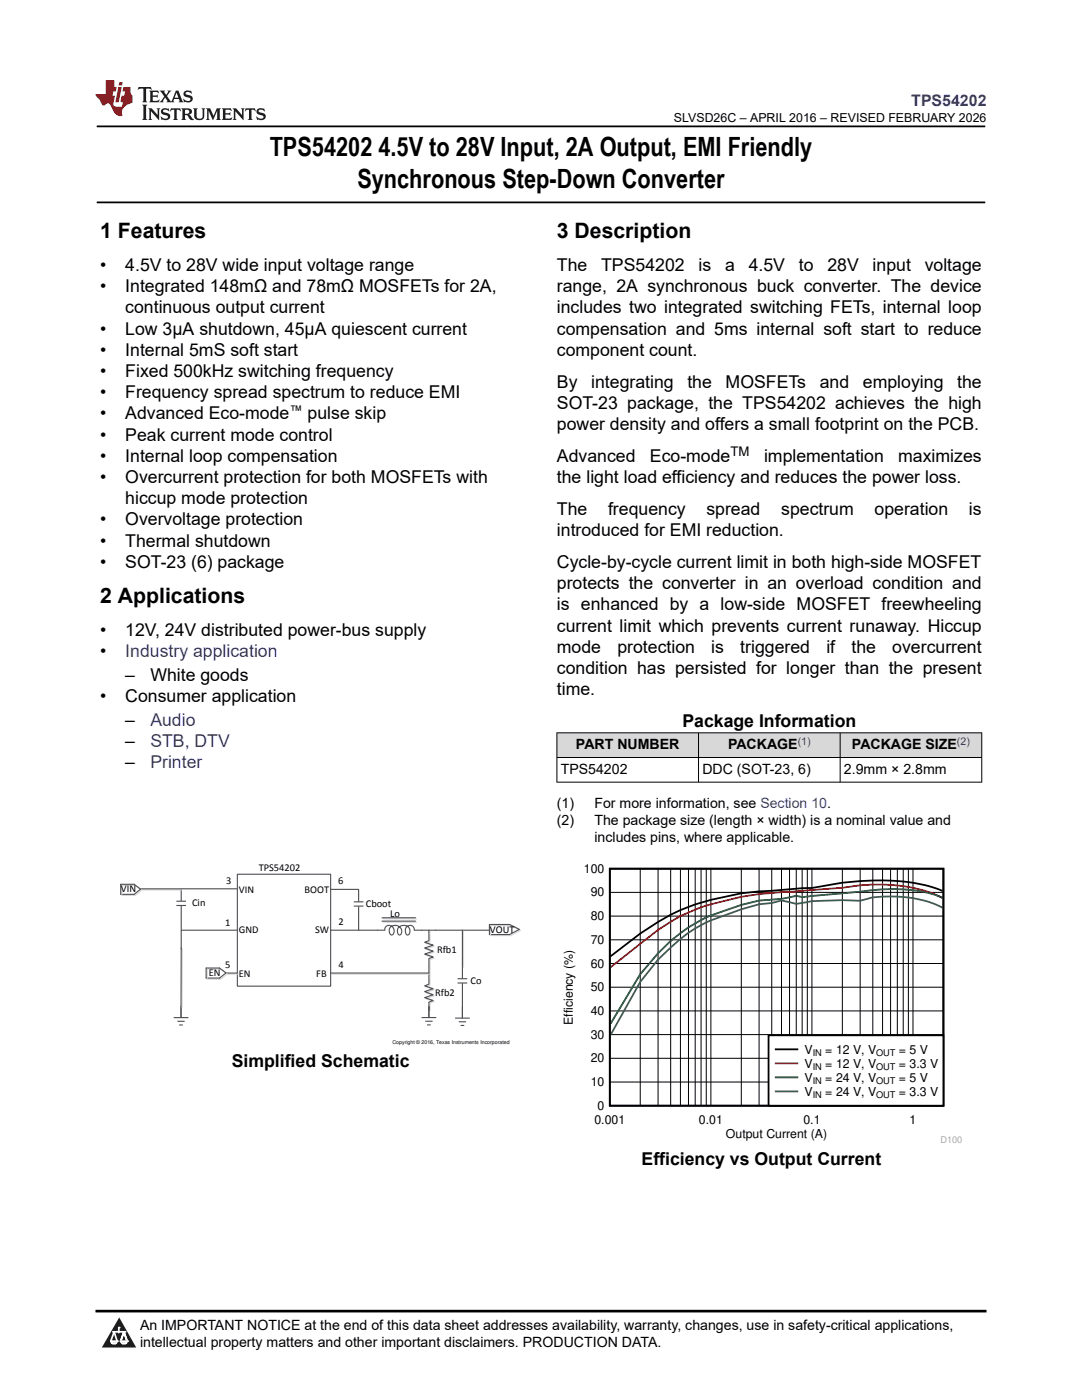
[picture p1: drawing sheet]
<svg xmlns="http://www.w3.org/2000/svg" width="216mm" height="279mm" viewBox="0 0 216 279" stroke-linecap="round" stroke-linejoin="round" font-family="sans-serif">
<defs><g id="words">
<g font-size="5.3">
<text x="53.8" y="31.2">TPS54202</text>
<text x="75.5" y="31.2">4.5V to 28V Input, 2A Output, EMI Friendly</text>
<text x="71.3" y="37.5">Synchronous Step-Down Converter</text>
</g>
<g font-size="4.2">
<text x="20" y="47.5">1 Features</text>
<text x="111.1" y="47.5">3 Description</text>
<text x="20" y="120.3">2 Applications</text>
</g>
<g font-size="3.5">
<text x="20" y="54.1">•</text>
<text x="20" y="58.3">•</text>
<text x="25" y="54.1">4.5V to 28V wide input voltage range</text>
<text x="25" y="58.3">Integrated 148mΩ and 78mΩ MOSFETs for 2A,</text>
<text x="111.1" y="58.3">range, 2A synchronous buck converter. The device</text>
<text x="111.1" y="54.1">The</text>
<text x="120" y="54.1">TPS54202</text>
<text x="139.4" y="54.1">is</text>
<text x="144.7" y="54.1">a</text>
<text x="149.4" y="54.1">4.5V</text>
<text x="159.4" y="54.1">to</text>
<text x="165.1" y="54.1">28V</text>
<text x="174.1" y="54.1">input</text>
<text x="184.5" y="54.1">voltage</text>
<text x="25" y="62.5">continuous output current</text>
<text x="111.1" y="62.5">includes two integrated switching FETs, internal loop</text>
<text x="20" y="66.8">•</text>
<text x="20" y="71">•</text>
<text x="25" y="66.8">Low 3μA shutdown, 45μA quiescent current</text>
<text x="25" y="71">Internal 5mS soft start</text>
<text x="111.1" y="66.8">compensation and 5ms internal soft start to reduce</text>
<text x="111.1" y="71">component count.</text>
<text x="20" y="75.2">•</text>
<text x="25" y="75.2">Fixed 500kHz switching frequency</text>
<text x="111.1" y="77.4">By</text>
<text x="118" y="77.4">integrating</text>
<text x="137.2" y="77.4">the</text>
<text x="144.8" y="77.4">MOSFETs</text>
<text x="163.6" y="77.4">and</text>
<text x="172.2" y="77.4">employing</text>
<text x="191" y="77.4">the</text>
<text x="20" y="79.5">•</text>
<text x="20" y="83.7">•</text>
<text x="25" y="79.5">Frequency spread spectrum to reduce EMI</text>
<text x="25" y="83.7">Advanced Eco-mode</text>
<text x="61.4" y="83.7">pulse skip</text>
<text x="111.1" y="81.6">SOT-23 package, the TPS54202 achieves the high</text>
<text x="20" y="87.9">•</text>
<text x="25" y="87.9">Peak current mode control</text>
<text x="111.1" y="85.8">power density and offers a small footprint on the PCB.</text>
<text x="20" y="92.2">•</text>
<text x="25" y="92.2">Internal loop compensation</text>
<text x="111.1" y="92.2">Advanced</text>
<text x="129.7" y="92.2">Eco-mode</text>
<text x="152.5" y="92.2">implementation</text>
<text x="179.2" y="92.2">maximizes</text>
<text x="20" y="96.4">•</text>
<text x="25" y="96.4">Overcurrent protection for both MOSFETs with</text>
<text x="25" y="100.6">hiccup mode protection</text>
<text x="111.1" y="96.4">the light load efficiency and reduces the power loss.</text>
<text x="20" y="104.9">•</text>
<text x="25" y="104.9">Overvoltage protection</text>
<text x="111.1" y="107">introduced for EMI reduction.</text>
<text x="111.1" y="102.8">The</text>
<text x="121.3" y="102.8">frequency</text>
<text x="141" y="102.8">spread</text>
<text x="155.9" y="102.8">spectrum</text>
<text x="174.5" y="102.8">operation</text>
<text x="193.3" y="102.8">is</text>
<text x="20" y="109.1">•</text>
<text x="20" y="113.3">•</text>
<text x="25" y="109.1">Thermal shutdown</text>
<text x="25" y="113.3">SOT-23 (6) package</text>
<text x="111.1" y="113.3">Cycle-by-cycle current limit in both high-side MOSFET</text>
<text x="111.1" y="117.6">protects the converter in an overload condition and</text>
<text x="111.1" y="121.8">is enhanced by a low-side MOSFET freewheeling</text>
<text x="20" y="126.9">•</text>
<text x="20" y="131.1">•</text>
<text x="25" y="126.9">12V, 24V distributed power-bus supply</text>
<text x="111.1" y="130.3">mode</text>
<text x="111.1" y="126">current limit which prevents current runaway. Hiccup</text>
<text x="123.2" y="130.3">protection</text>
<text x="141.9" y="130.3">is</text>
<text x="147.7" y="130.3">triggered</text>
<text x="164.9" y="130.3">if</text>
<text x="169.9" y="130.3">the</text>
<text x="178" y="130.3">overcurrent</text>
<text x="25" y="135.9">–</text>
<text x="30" y="135.9">White goods</text>
<text x="111.1" y="134.5">condition has persisted for longer than the present</text>
<text x="20" y="140.1">•</text>
<text x="25" y="140.1">Consumer application</text>
<text x="111.1" y="138.7">time.</text>
<text x="25" y="144.9">–</text>
<text x="25" y="149.1">–</text>
<text x="136.2" y="145.1">Package Information</text>
<text x="25" y="153.3">–</text>
<text x="46.2" y="212.9">Simplified Schematic</text>
<text x="128" y="232.4">Efficiency vs Output Current</text>
</g>
<g font-size="3.5" fill="#00f">
<text x="25" y="131.1">Industry application</text>
<text x="30" y="144.9">Audio</text>
<text x="30" y="149.1">STB, DTV</text>
<text x="30" y="153.3">Printer</text>
</g>
<text font-size="3.2" fill="#00f" x="181.8" y="21.1">TPS54202</text>
<g font-size="2.8">
<text x="114.9" y="149.5">PART NUMBER</text>
<text x="145.3" y="149.5">PACKAGE</text>
<text x="170" y="149.5">PACKAGE SIZE</text>
<text x="111.9" y="154.4">TPS54202</text>
<text x="140.2" y="154.4">DDC (SOT-23, 6)</text>
<text x="168.4" y="154.4">2.9mm × 2.8mm</text>
<text x="111.1" y="161.2">(1)</text>
<text x="118.6" y="161.2">For more information, see Section 10.</text>
<text x="111.1" y="164.6">(2)</text>
<text x="118.6" y="164.6">The package size (length × width) is a nominal value and</text>
<text x="118.6" y="168">includes pins, where applicable.</text>
<text x="27.9" y="265.5">An IMPORTANT NOTICE at the end of this data sheet addresses availability, warranty, changes, use in safety-critical applications,</text>
<text x="27.9" y="268.9">intellectual property matters and other important disclaimers. PRODUCTION DATA.</text>
</g>
<g font-size="2.6">
<text x="57.7" y="82.9">™</text>
<text x="145.8" y="91">TM</text>
</g>
<g font-size="2.5">
<text x="134.5" y="24.3">SLVSD26C – APRIL 2016 – REVISED FEBRUARY 2026</text>
<text x="116.5" y="174.2">100</text>
<text x="117.9" y="178.9">90</text>
<text x="117.9" y="183.6">80</text>
<text x="117.9" y="188.4">70</text>
<text x="117.9" y="197.8">50</text>
<text x="117.9" y="193.1">60</text>
<text x="117.9" y="202.6">40</text>
<text x="114.3" y="204.5" transform="rotate(-90 114.3 204.5)">Efficiency (%)</text>
<text x="117.9" y="207.3">30</text>
<text x="117.9" y="212">20</text>
<text x="160.5" y="210.3">V</text>
<text x="160.5" y="213.1">V</text>
<text x="160.5" y="215.9">V</text>
<text x="164.7" y="210.3">= 12 V, V</text>
<text x="164.7" y="213.1">= 12 V, V</text>
<text x="164.7" y="215.9">= 24 V, V</text>
<text x="179.4" y="210.3">= 5 V</text>
<text x="179.4" y="213.1">= 3.3 V</text>
<text x="179.4" y="215.9">= 5 V</text>
<text x="117.9" y="216.7">10</text>
<text x="119.2" y="221.5">0</text>
<text x="160.5" y="218.7">V</text>
<text x="164.7" y="218.7">= 24 V, V</text>
<text x="179.4" y="218.7">= 3.3 V</text>
<text x="118.6" y="224.3">0.001</text>
<text x="139.5" y="224.3">0.01</text>
<text x="144.9" y="227.1">Output Current (A)</text>
<text x="160.3" y="224.3">0.1</text>
<text x="181.5" y="224.3">1</text>
</g>
<g font-size="2.1" fill="#00f">
<text x="159.2" y="148.6">(1)</text>
<text x="191" y="148.6">(2)</text>
</g>
<g font-size="2.1">
<text x="51.6" y="173.8">TPS54202</text>
<text x="24.1" y="178.1">VIN</text>
<text x="45.1" y="176.3">3</text>
<text x="47.7" y="178.2">VIN</text>
<text x="60.8" y="178.2">BOOT</text>
<text x="67.5" y="176.4">6</text>
<text x="38.3" y="180.9">Cin</text>
<text x="44.9" y="184.8">1</text>
<text x="67.6" y="184.6">2</text>
<text x="73" y="181">Cboot</text>
<text x="77.8" y="183">Lo</text>
<text x="47.7" y="186.3">GND</text>
<text x="62.9" y="186.3">SW</text>
<text x="87.2" y="190.3">Rfb1</text>
<text x="97.7" y="186.2">VOUT</text>
<text x="41.7" y="194.8">EN</text>
<text x="44.9" y="193.3">5</text>
<text x="47.7" y="195">EN</text>
<text x="63.1" y="195">FB</text>
<text x="67.6" y="193.3">4</text>
<text x="93.9" y="196.4">Co</text>
<text x="86.8" y="198.8">Rfb2</text>
</g>
<g font-size="1.8">
<text x="162.2" y="210.7">IN</text>
<text x="162.2" y="213.5">IN</text>
<text x="174.8" y="210.7">OUT</text>
<text x="174.8" y="213.5">OUT</text>
<text x="162.2" y="216.3">IN</text>
<text x="162.2" y="219.1">IN</text>
<text x="174.8" y="216.3">OUT</text>
<text x="174.8" y="219.1">OUT</text>
</g>
<text font-size="1.8" fill="#a8a8a8" x="187.6" y="228.1">D100</text>
<text font-size="1" x="78.3" y="208.4">Copyright © 2016, Texas Instruments Incorporated</text>
</g></defs>
<path d="M19.3 25.2h177.3M19.3 40.4h177.3" fill="none" stroke="#000" stroke-width=".35"/>
<g fill="#d8d8d8">
<path d="M111.1 146.3h84.8v4.9h-84.8z" fill-rule="evenodd"/>
<path d="M111.2 146.3h28.1v4.8h-28.1z" fill-rule="evenodd"/>
<path d="M139.4 146.3h28.2v4.8h-28.2z" fill-rule="evenodd"/>
<path d="M167.7 146.3h28.1v4.8h-28.1z" fill-rule="evenodd"/>
</g>
<path d="M111.1 146.3h84.9M111.1 151.2h84.9M111.1 156.1h84.9M111.1 146.2v10M139.4 146.2v10M167.6 146.2v10M195.9 146.2v10" fill="none" stroke="#000" stroke-width=".2"/>
<g fill="none" stroke="#505050" stroke-width=".22">
<path d="M24.1 176.5h2.7l1.3 .9-1.3 1.1h-2.7zM35.2 179.9h1.9M36.2 177.4v2.5M47.4 174.5h18.6v22.3h-18.6zM47.4 177.4h-19.3M66 177.5h5.6v2.5M70.6 180h1.9M35.2 180.7h1.9M36.2 180.7v4.8M36.2 189.2l-.1 13.9M41.1 193.2h2.7l1.3 1-1.3 1h-2.7zM47.4 185.6h-11.2v3.8"/>
<path d="M47.4 194.2h-2.3M66 185.6h10.8M66 194.2h19.6M70.6 180.8h1.9M71.6 180.9v4.7M76.2 183.8h6.7M76.2 183.2h6.7M76.8 185.6a.95 .95 0 0 1 1.1-.9 .95 .95 0 0 1 .7 1.2 .61 .61 0 0 1-.5 .7 1.1 1.1 0 0 1-.3-1.4 1.1 1.1 0 0 1 1.4-.5 1.03 1.03 0 0 1 1 .8 1.03 1.03 0 0 1-.5 1.1 1.09 1.09 0 0 1-.3-1.3 1.09 1.09 0 0 1 1.2-.6 1.05 1.05 0 0 1 1.2 .6 1.05 1.05 0 0 1-.5 1.3 .98 .98 0 0 1-.2-1.5 .98 .98 0 0 1 1.5 .1l.1 .4M82.7 185.6h14.9M85.6 185.6v2.1l-.9 .3 1.7 .6-1.7 .6 1.7 .6-1.7 .6 1.7 .6-.8 .3v5.1l-.9 .3 1.7 .6-1.7 .6 1.7 .6-1.7 .6 1.7 .6-.8 .3v3.1M91.3 195.3h1.9M91.3 196.2h1.9"/>
<path d="M92.3 185.6v9.7M92.3 196.2v7M97.7 184.5h4l1.9 1-1.9 1h-4zM34.7 203.1h2.9M35.4 203.8h1.5M35.8 204.6h.7M84.1 203.1h3M84.9 203.8h1.4M85.2 204.5h.8M90.8 203.2h2.9M91.5 203.9h1.5M91.9 204.7h.7"/>
</g>
<path d="M24.3 176.7h2.7l1.3 1-1.3 1h-2.7zM28.4 177.6h8M36.4 189.4l-.1 11.7M41.3 193.4h2.7l1.3 1-1.3 1h-2.7zM47.6 194.4h-2.3M66.2 194.4h19.6M76.4 184h6.7M76.4 183.4h6.7M85.8 185.9v2l-.8 .4 1.6 .5-1.6 .6 1.6 .6-1.6 .6 1.6 .6-.8 .3v5.1l-.8 .4 1.6 .5-1.6 .6 1.6 .6-1.6 .6 1.6 .6-.8 .3v1.6M92.5 185.9v7.2M97.9 184.7h4l1.9 1-1.9 1h-4z" fill="none" stroke="#d6d6d6" stroke-width=".22"/>
<path d="M111.9 172.4h80.1v55.8h-80.1z" fill-rule="evenodd" fill="#fff"/>
<path d="M121.7 173.4h66.5v47.3h-66.5zM188.1 177.8a31.9 31.9 0 0 0-13.9-2.1l-6.1 .5-6.1 1-6.1 .4a63.7 63.7 0 0 0-15 2.3l-2.2 .6a38.6 38.6 0 0 0-10.9 5.8l-6 4.5" fill="none" stroke="#000" stroke-width=".36"/>
<g fill="none" stroke="#000" stroke-width=".2">
<path d="M121.7 178.1h66.6M127.8 173.4v47.3M131.3 173.4v47.3M133.8 173.4v47.3M135.8 173.4v47.3M137.4 173.4v47.3M138.7 173.4v47.3M139.9 173.4v47.3M140.9 173.4v47.3M141.8 173.4v47.3M147.9 173.4v47.3M151.5 173.4v47.3"/>
<path d="M154 173.4v47.3M155.9 173.4v47.3M157.5 173.4v47.3M158.9 173.4v47.3M160.1 173.4v47.3M161.1 173.4v47.3M162 173.4v47.3M168.1 173.4v47.3M171.6 173.4v47.3M174.2 173.4v47.3M176.1 173.4v47.3M177.7 173.4v47.3"/>
<path d="M179.1 173.4v47.3M180.2 173.4v47.3M181.3 173.4v47.3M182.2 173.4v47.3M121.7 197h66.6M121.7 192.3h66.6M121.7 187.6h66.6M121.7 182.8h66.6M121.7 215.9h66.6M121.7 211.2h66.6M121.7 206.5h66.6M121.7 201.8h66.6"/>
</g>
<path d="M188.1 179.2a27 27 0 0 0-13.9-2.7l-2.6 .2-3.5 .5-12.2 .8a56.8 56.8 0 0 0-17.2 3.5 28.3 28.3 0 0 0-7.4 4.1l-9.5 7.4" fill="none" stroke="#f00" stroke-width=".36"/>
<path d="M188.1 179.2a25.4 25.4 0 0 0-12-1.7l-16 1.5-1.2-.2a28.6 28.6 0 0 1-7.4 .9 39.5 39.5 0 0 0-12.8 4.6 34.7 34.7 0 0 0-10.9 10.1l-6 9.9" fill="none" stroke="#007f00" stroke-width=".36"/>
<path d="M188.1 181.2a23.6 23.6 0 0 0-13.9-2.1l-2.6 .7-3.5-.2-6.1 .2-3.1 .6-3-.7-1.9 .5-2.5 .3a45.4 45.4 0 0 0-12.8 4.8 38.6 38.6 0 0 0-10.9 10.7l-6 10.5" fill="none" stroke="#295c75" stroke-width=".36"/>
<path d="M153.4 206.6h34.8v14.1h-34.8z" fill-rule="evenodd" fill="#fff"/>
<path d="M153.4 206.6h34.8v14.1h-34.8zM154.8 209.4h4.3" fill="none" stroke="#000" stroke-width=".36"/>
<path d="M154.8 212.2h4.3" fill="none" stroke="#f00" stroke-width=".36"/>
<path d="M154.8 215h4.3" fill="none" stroke="#007f00" stroke-width=".36"/>
<path d="M154.8 217.8h4.3" fill="none" stroke="#295c75" stroke-width=".36"/>
<path d="M0 0h215.9v23.8h-215.9z" fill-rule="evenodd" fill="#fff"/>
<path d="M27.7 17.4l-.2 .6 .5-.3h.6v.2v2.1l-.2 .4h1l-.2-.4v-2.1v-.2h.5l.5 .3-.1-.6zM29.8 18.1l.2 .4v1.5l-.2 .4h1.9l.1-.6a1.08 1.08 0 0 1-1.3 .2v-.7h.6l.4 .2v-.6l-.4 .2h-.6v-.6l.2-.1a1 1 0 0 1 1 .2l-.1-.5zM31.8 18.1l1 1.1-1 1.2h.9l-.2-.2 .4-.7 .5 .7-.2 .2h1.6l-.2-.2 .1-.4h1l.1 .4-.1 .2h.9l-.2-.3-.8-2h-.5l-1 2.2-.8-1.1 .9-1.1h-.8l.2 .2-.5 .7-.3-.7 .1-.2zM35.2 18.5l.4 1h-.8zM36.8 18.2a.65 .65 0 0 0-.2 .8 .65 .65 0 0 0 .6 .4l.7 .2 .1 .2a.79 .79 0 0 1-.7 .4 .79 .79 0 0 1-.7-.5l.1 .7 .2-.1a.93 .93 0 0 0 1.1 .1 .93 .93 0 0 0 .4-1 1.46 1.46 0 0 0-1.2-.6l-.1-.3a1.09 1.09 0 0 1 1.2 .2l-.2-.6-.1 .1-.6-.2zM28.4 20.9l.2 .4v2.3l-.2 .3h1l-.2-.3v-2.3l.2-.4zM29.6 21.6l.2 .4v1.6l-.2 .3h.8l-.3-.3v-1.4l1.7 1.8v-2l.2-.4h-.8l.2 .2 .1 1.1-1.2-1.3zM32.3 21.8a.65 .65 0 0 0-.2 .7 .65 .65 0 0 0 .7 .4l.6 .2 .1 .2a.79 .79 0 0 1-.7 .4 .79 .79 0 0 1-.7-.5l.1 .7 .2-.1a.93 .93 0 0 0 1.1 .1 .93 .93 0 0 0 .4-.9 1.46 1.46 0 0 0-1.2-.6l-.1-.4a1.09 1.09 0 0 1 1.2 .2l-.2-.6-.1 .1-.6-.1zM34.1 21.6l-.1 .7a.63 .63 0 0 1 .7-.4l.1 1.7-.3 .3h1l-.2-.3v-1.7a.66 .66 0 0 1 .8 .4l-.1-.7zM36.2 21.6l.2 .4v1.6l-.2 .3h.9l-.2-.2v-.7h.5l.1 .2a.79 .79 0 0 0 1.2 .6l-1-.9a.61 .61 0 0 0 .6-.6 .61 .61 0 0 0-.5-.6zM36.9 21.9h.2a.47 .47 0 0 1 .5 .1 .47 .47 0 0 1 .1 .5l-.2 .2h-.6zM38.5 21.6l.2 .2a2.27 2.27 0 0 0 .4 2 1.04 1.04 0 0 0 1.7-.7v-1.3l.2-.2h-.8l.2 .4v1.1a.6 .6 0 0 1-.6 .6 .6 .6 0 0 1-.6-.6v-1.1l.3-.4zM41.1 21.6l.2 .4v1.6l-.2 .3h.7l-.2-.3v-1.5l.9 1.9 .8-1.9v1.5l-.2 .3h1l-.3-.3v-1.6l.3-.4h-.8l-.7 1.5-.7-1.5zM44.3 21.6l.2 .4v1.6l-.2 .3h1.9l.1-.5a1.09 1.09 0 0 1-1.3 .1v-.6h.6l.4 .1v-.6l-.4 .2h-.6v-.6l.2-.1a1.01 1.01 0 0 1 1 .3l-.1-.6zM46.4 21.6l.3 .4v1.6l-.3 .3h.8l-.2-.3v-1.4l1.6 1.8v-2l.2-.4h-.7l.2 .2v1.1l-1.2-1.3zM49 21.6l-.1 .7a.63 .63 0 0 1 .8-.4v1.7l-.3 .3h1l-.2-.3v-1.7a.66 .66 0 0 1 .8 .4l-.1-.7zM51.4 21.8a.65 .65 0 0 0-.2 .7 .65 .65 0 0 0 .6 .4l.6 .2 .2 .2a.79 .79 0 0 1-.8 .4 .79 .79 0 0 1-.6-.5l.1 .7 .2-.1a.93 .93 0 0 0 1 .1 .93 .93 0 0 0 .5-.9 1.46 1.46 0 0 0-1.3-.6l-.1-.4a1.09 1.09 0 0 1 1.3 .2l-.2-.6-.2 .1-.5-.1z" fill="#231f20"/>
<path d="M21.1 16v2.8h-2.1l.1 .3 .9 1a.95 .95 0 0 0 .9 .9 .59 .59 0 0 1 .6-.4 .59 .59 0 0 1 .5 .4l.4 .8a1.59 1.59 0 0 0 2.1 1.3 1.61 1.61 0 0 1 1-2.2l1-.4-.1-1.5a1.59 1.59 0 0 1-.4-1.6h-1.4l-.2 .9h.5l-.1 .8h-.5l-.2 1v.2l.4 .1-.2 .9h-.6a.73 .73 0 0 1-1.1-.7l.3-1.5h-.5l.2-.8h.5l.2-.9h-.5v-1.4zM23.6 17.4l-.6 3h.7l.6-3zM23.8 16.4l-.1 .7h.7l.1-.7z" fill="#ed1c24"/>
<path d="M0 261.4h215.9v18h-215.9z" fill-rule="evenodd" fill="#fff"/>
<path d="M23.8 262.9l3.4 6h-6.9z" fill="#231f20"/>
<path d="M22.1 267.7h1.3l-.4 .5h-.3a.55 .55 0 0 1-.6-.5z" fill-rule="evenodd" fill="#fff"/>
<path d="M22.1 267.7h1.3l-.4 .5h-.3a.55 .55 0 0 1-.6-.5z" fill="none" stroke="#231f20" stroke-width=".34"/>
<path d="M22.1 267.7h1.3l-.4 .5h-.5zM23.7 265.9h.1M23.7 264.9v1z" fill="none" stroke="#fff" stroke-width=".34"/>
<circle cx="23.7" cy="264.9" r=".17" fill="#fff"/>
<path d="M22.6 265.8h.1M22.6 265.8h2.3z" fill="none" stroke="#fff" stroke-width=".34"/>
<circle cx="24.9" cy="265.8" r=".17" fill="#fff"/>
<path d="M24 267.7h.1" fill="none" stroke="#fff" stroke-width=".34"/>
<path d="M24.7 265.8l-.7 1.9z" fill="#fff"/>
<path d="M24.7 265.8l-.7 1.9z" fill="none" stroke="#fff" stroke-width=".34"/>
<path d="M24.7 265.8l.7 1.9z" fill="#fff"/>
<path d="M24.7 265.8l.7 1.9zM25.3 267.7h.1" fill="none" stroke="#fff" stroke-width=".34"/>
<circle cx="22.1" cy="267.7" r=".17" fill="#fff"/>
<path d="M22.8 265.8l-.7 1.9zM22.8 265.8l.6 1.9z" fill="none" stroke="#fff" stroke-width=".34"/>
<circle cx="23.4" cy="267.7" r=".17" fill="#fff"/>
<path d="M24.1 267.7h1.3a.65 .65 0 0 1-.6 .5 .65 .65 0 0 1-.7-.5z" fill-rule="evenodd" fill="#fff"/>
<path d="M24.1 267.7h1.3a.65 .65 0 0 1-.6 .5 .65 .65 0 0 1-.7-.5z" fill="none" stroke="#231f20" stroke-width=".34"/>
<path d="M24 267.7h.1M24.1 267.7h1.3l-.4 .5h-.5z" fill="none" stroke="#fff" stroke-width=".34"/>
<circle cx="25.4" cy="267.7" r=".17" fill="#fff"/>
<path d="M19 261.7h177.8" fill="none" stroke="#000" stroke-width=".53"/>
<use href="#words"/>
</svg>
